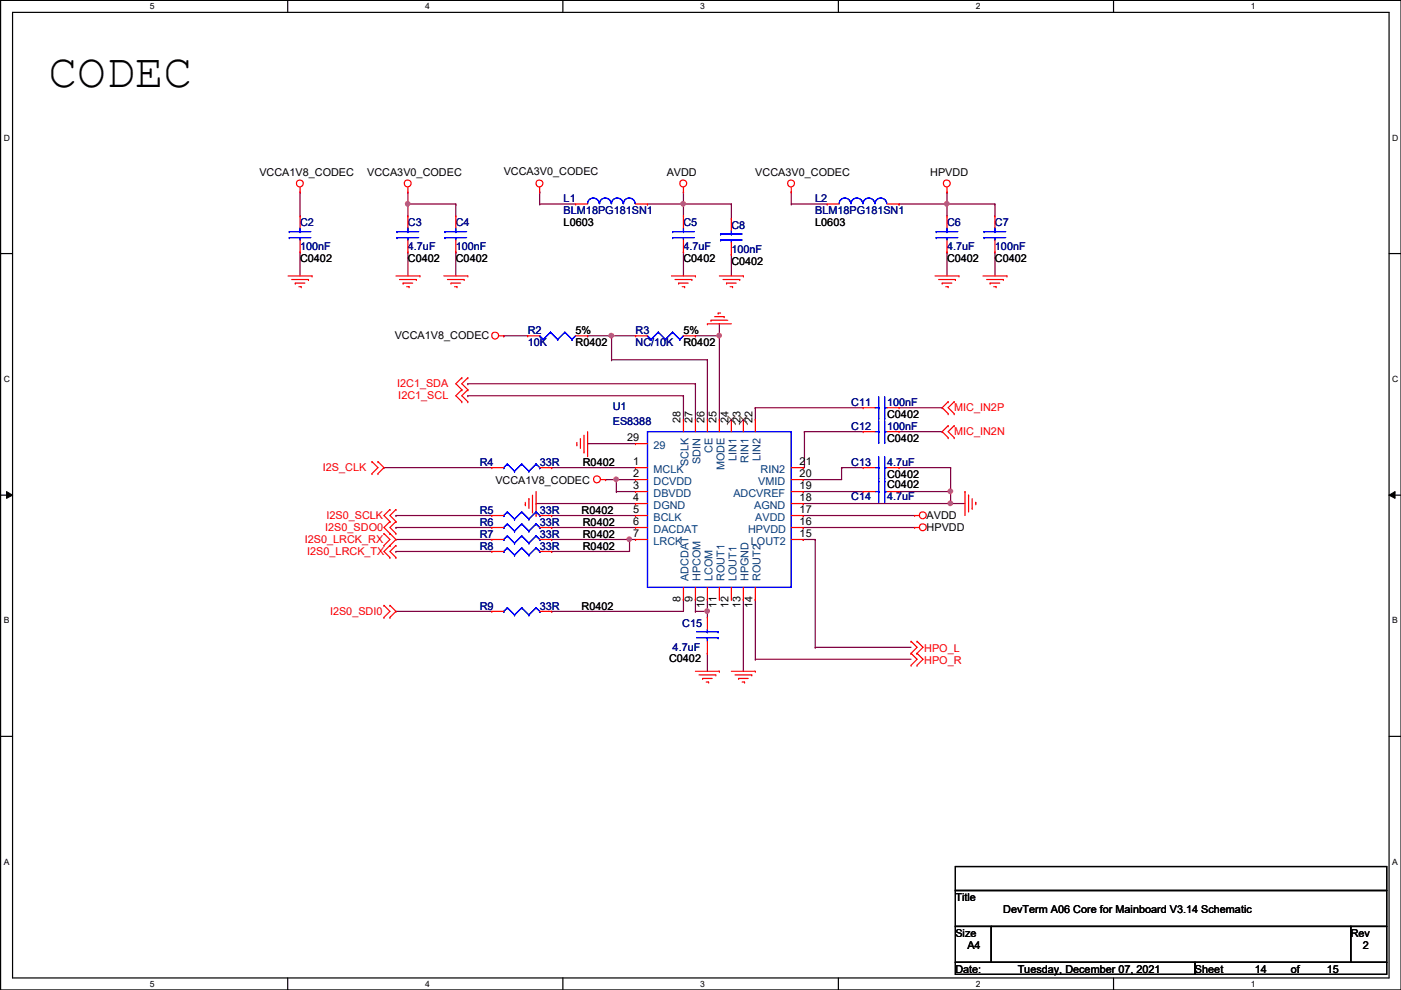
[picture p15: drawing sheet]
<svg xmlns="http://www.w3.org/2000/svg" width="297mm" height="210mm" viewBox="0 0 297 210" stroke-linecap="round" stroke-linejoin="round" font-family="sans-serif">
<defs><g id="words">
<text font-size="10.2" x="10.3" y="18.4">CODEC</text>
<g font-size="2.3">
<text x="55" y="37.3">VCCA1V8_CODEC</text>
<text x="77.8" y="37.3">VCCA3V0_CODEC</text>
<text x="106.8" y="37.1">VCCA3V0_CODEC</text>
<text x="141.3" y="37.3">AVDD</text>
<text x="160.1" y="37.3">VCCA3V0_CODEC</text>
<text x="197.2" y="37.3">HPVDD</text>
<text x="119.5" y="48">L0603</text>
<text x="172.8" y="48">L0603</text>
<text x="63.6" y="55.6">C0402</text>
<text x="86.5" y="55.6">C0402</text>
<text x="96.6" y="55.6">C0402</text>
<text x="144.9" y="55.6">C0402</text>
<text x="155.1" y="56.1">C0402</text>
<text x="200.8" y="55.6">C0402</text>
<text x="210.9" y="55.6">C0402</text>
<text x="83.7" y="71.9">VCCA1V8_CODEC</text>
<text x="122" y="70.9">5%</text>
<text x="144.9" y="70.9">5%</text>
<text x="122" y="73.4">R0402</text>
<text x="144.9" y="73.4">R0402</text>
<text x="144.3" y="89.7" transform="rotate(-90 144.3 89.7)">28</text>
<text x="146.9" y="89.7" transform="rotate(-90 146.9 89.7)">27</text>
<text x="149.4" y="89.7" transform="rotate(-90 149.4 89.7)">26</text>
<text x="151.9" y="89.7" transform="rotate(-90 151.9 89.7)">25</text>
<text x="154.5" y="89.7" transform="rotate(-90 154.5 89.7)">24</text>
<text x="157" y="89.7" transform="rotate(-90 157 89.7)">23</text>
<text x="159.6" y="89.7" transform="rotate(-90 159.6 89.7)">22</text>
<text x="188.1" y="88.6">C0402</text>
<text x="133" y="93.5">29</text>
<text x="188.1" y="93.7">C0402</text>
<text x="123.6" y="98.8">R0402</text>
<text x="134.2" y="98.6">1</text>
<text x="134.2" y="101.1">2</text>
<text x="169.5" y="101.1">20</text>
<text x="169.5" y="98.6">21</text>
<text x="188.1" y="101.3">C0402</text>
<text x="105" y="102.6">VCCA1V8_CODEC</text>
<text x="134.2" y="103.6">3</text>
<text x="134.2" y="106.2">4</text>
<text x="169.5" y="106.2">18</text>
<text x="169.5" y="103.6">19</text>
<text x="188.1" y="103.4">C0402</text>
<text x="123.3" y="109">R0402</text>
<text x="123.6" y="111.5">R0402</text>
<text x="134.2" y="108.7">5</text>
<text x="134.2" y="111.3">6</text>
<text x="134.2" y="113.8">7</text>
<text x="169.5" y="113.8">15</text>
<text x="169.5" y="111.3">16</text>
<text x="169.5" y="108.7">17</text>
<text x="196.5" y="110">AVDD</text>
<text x="196.5" y="112.5">HPVDD</text>
<text x="123.6" y="114">R0402</text>
<text x="123.6" y="116.6">R0402</text>
<text x="123.3" y="129.3">R0402</text>
<text x="144.3" y="127.6" transform="rotate(-90 144.3 127.6)">8</text>
<text x="146.9" y="127.6" transform="rotate(-90 146.9 127.6)">9</text>
<text x="149.4" y="128.9" transform="rotate(-90 149.4 128.9)">10</text>
<text x="151.9" y="128.9" transform="rotate(-90 151.9 128.9)">11</text>
<text x="154.5" y="128.9" transform="rotate(-90 154.5 128.9)">12</text>
<text x="157" y="128.9" transform="rotate(-90 157 128.9)">13</text>
<text x="159.6" y="128.9" transform="rotate(-90 159.6 128.9)">14</text>
<text x="141.9" y="140.5">C0402</text>
<text x="202.6" y="191">Title</text>
<text x="212.7" y="193.5">DevTerm A06 Core for Mainboard V3.14 Schematic</text>
<text x="202.6" y="198.6">Size</text>
<text x="205.1" y="201.2">A4</text>
<text x="286.4" y="198.6">Rev</text>
<text x="288.9" y="201.2">2</text>
<text x="202.6" y="206.2">Date:</text>
<text x="215.8" y="206.2">Tuesday, December 07, 2021</text>
<text x="253.4" y="206.2">Sheet</text>
<text x="266.1" y="206.2">14</text>
<text x="273.7" y="206.2">of</text>
<text x="281.3" y="206.2">15</text>
</g>
<g font-size="2.3" fill="#000080">
<text x="119.5" y="42.9">L1</text>
<text x="119.5" y="45.5">BLM18PG181SN1</text>
<text x="172.8" y="42.9">L2</text>
<text x="172.8" y="45.5">BLM18PG181SN1</text>
<text x="63.6" y="48">C2</text>
<text x="63.6" y="53.1">100nF</text>
<text x="86.5" y="48">C3</text>
<text x="86.5" y="53.1">4.7uF</text>
<text x="96.6" y="48">C4</text>
<text x="96.6" y="53.1">100nF</text>
<text x="144.9" y="48">C5</text>
<text x="144.9" y="53.1">4.7uF</text>
<text x="155.1" y="48.5">C8</text>
<text x="155.1" y="53.6">100nF</text>
<text x="200.8" y="48">C6</text>
<text x="200.8" y="53.1">4.7uF</text>
<text x="210.9" y="48">C7</text>
<text x="210.9" y="53.1">100nF</text>
<text x="111.9" y="70.9">R2</text>
<text x="134.7" y="70.9">R3</text>
<text x="111.9" y="73.4">10K</text>
<text x="134.7" y="73.4">NC/10K</text>
<text x="129.9" y="86.9">U1</text>
<text x="180.5" y="86.1">C11</text>
<text x="188.1" y="86.1">100nF</text>
<text x="129.9" y="90.2">ES8388</text>
<text x="180.5" y="91.2">C12</text>
<text x="188.1" y="91.2">100nF</text>
<text x="101.7" y="98.8">R4</text>
<text x="114.4" y="98.8">33R</text>
<text x="180.5" y="98.8">C13</text>
<text x="188.1" y="98.8">4.7uF</text>
<text x="180.5" y="105.9">C14</text>
<text x="188.1" y="105.9">4.7uF</text>
<text x="101.7" y="109">R5</text>
<text x="101.7" y="111.5">R6</text>
<text x="114.4" y="109">33R</text>
<text x="114.4" y="111.5">33R</text>
<text x="101.7" y="114">R7</text>
<text x="101.7" y="116.6">R8</text>
<text x="114.4" y="114">33R</text>
<text x="114.4" y="116.6">33R</text>
<text x="101.7" y="129.3">R9</text>
<text x="114.4" y="129.3">33R</text>
<text x="142.6" y="137.9">4.7uF</text>
<text x="144.6" y="132.8">C15</text>
</g>
<g font-size="2.3" fill="#f00">
<text x="84.2" y="82">I2C1_SDA</text>
<text x="84.5" y="84.6">I2C1_SCL</text>
<text x="202.3" y="87.1">MIC_IN2P</text>
<text x="202.3" y="92.2">MIC_IN2N</text>
<text x="68.4" y="99.8">I2S_CLK</text>
<text x="69" y="112.5">I2S0_SDO0</text>
<text x="69.2" y="110">I2S0_SCLK</text>
<text x="64.6" y="115.1">I2S0_LRCK_RX</text>
<text x="65.1" y="117.6">I2S0_LRCK_TX</text>
<text x="70" y="130.3">I2S0_SDI0</text>
<text x="196" y="138.2">HPO_L</text>
<text x="196" y="140.7">HPO_R</text>
</g>
<g font-size="2.3" fill="#004080">
<text x="138.6" y="95.2">29</text>
<text x="138.6" y="100.2">MCLK</text>
<text x="146" y="98.8" transform="rotate(-90 146 98.8)">SCLK</text>
<text x="148.5" y="98.4" transform="rotate(-90 148.5 98.4)">SDIN</text>
<text x="151.1" y="96" transform="rotate(-90 151.1 96)">CE</text>
<text x="153.6" y="99.7" transform="rotate(-90 153.6 99.7)">MODE</text>
<text x="156.2" y="97.7" transform="rotate(-90 156.2 97.7)">LIN1</text>
<text x="158.7" y="98.1" transform="rotate(-90 158.7 98.1)">RIN1</text>
<text x="161.2" y="97.7" transform="rotate(-90 161.2 97.7)">LIN2</text>
<text x="161.2" y="100.2">RIN2</text>
<text x="138.6" y="102.8">DCVDD</text>
<text x="138.6" y="105.3">DBVDD</text>
<text x="138.6" y="107.9">DGND</text>
<text x="155.5" y="105.3">ADCVREF</text>
<text x="159.9" y="107.9">AGND</text>
<text x="160.7" y="102.8">VMID</text>
<text x="138.6" y="110.4">BCLK</text>
<text x="138.6" y="112.9">DACDAT</text>
<text x="158.6" y="112.9">HPVDD</text>
<text x="160.1" y="110.4">AVDD</text>
<text x="138.6" y="115.5">LRCK</text>
<text x="159.2" y="115.5">LOUT2</text>
<text x="146" y="123.3" transform="rotate(-90 146 123.3)">ADCDAT</text>
<text x="148.5" y="123.3" transform="rotate(-90 148.5 123.3)">HPCOM</text>
<text x="151.1" y="123.3" transform="rotate(-90 151.1 123.3)">LCOM</text>
<text x="153.6" y="123.3" transform="rotate(-90 153.6 123.3)">ROUT1</text>
<text x="156.2" y="123.3" transform="rotate(-90 156.2 123.3)">LOUT1</text>
<text x="158.7" y="123.3" transform="rotate(-90 158.7 123.3)">HPGND</text>
<text x="161.2" y="123.3" transform="rotate(-90 161.2 123.3)">ROUT2</text>
</g>
<g font-size="1.8">
<text x="31.8" y="1.9">5</text>
<text x="90.1" y="1.9">4</text>
<text x="148.5" y="1.9">3</text>
<text x="206.9" y="1.9">2</text>
<text x="265.2" y="1.9">1</text>
<text x=".8" y="29.8">D</text>
<text x="295.2" y="29.8">D</text>
<text x=".8" y="80.9">C</text>
<text x="295.2" y="80.9">C</text>
<text x=".8" y="132.2">B</text>
<text x="295.2" y="132.2">B</text>
<text x=".8" y="183.3">A</text>
<text x="295.2" y="183.3">A</text>
<text x="31.8" y="209.2">5</text>
<text x="90.1" y="209.2">4</text>
<text x="148.5" y="209.2">3</text>
<text x="206.9" y="209.2">2</text>
<text x="265.2" y="209.2">1</text>
</g>
</g></defs>
<path d="M.1 .1h296.9v209.8h-296.9zM2.7 2.6h291.8v204.7h-291.8z" fill="none" stroke="#000" stroke-width=".25"/>
<g fill="#fff">
<path d="M31.8 .3h1v2.1h-1z"/>
<path d="M31.8 207.6h1v2h-1z"/>
</g>
<path d="M61 .1v2.5M61 207.3v2.6" fill="none" stroke="#000" stroke-width=".25"/>
<g fill="#fff">
<path d="M90.1 .3h1v2.1h-1z"/>
<path d="M90.1 207.6h1v2h-1z"/>
</g>
<path d="M119.3 .1v2.5M119.3 207.3v2.6" fill="none" stroke="#000" stroke-width=".25"/>
<g fill="#fff">
<path d="M148.5 .3h1v2.1h-1z"/>
<path d="M148.5 207.6h1v2h-1z"/>
</g>
<path d="M177.8 .1v2.5M177.8 207.3v2.6" fill="none" stroke="#000" stroke-width=".25"/>
<g fill="#fff">
<path d="M206.9 .3h1v2.1h-1z"/>
<path d="M206.9 207.6h1v2h-1z"/>
</g>
<path d="M236.1 .1v2.5M236.1 207.3v2.6" fill="none" stroke="#000" stroke-width=".25"/>
<g fill="#fff">
<path d="M265.2 .3h1v2.1h-1z"/>
<path d="M265.2 207.6h1v2h-1z"/>
<path d="M.8 28.2h1.3v2h-1.3z"/>
<path d="M295.2 28.2h1.3v2h-1.3z"/>
<path d="M.8 79.3h1.3v2.1h-1.3z"/>
<path d="M295.2 79.3h1.3v2.1h-1.3z"/>
</g>
<path d="M.1 53.8h2.6M294.5 53.8h2.5" fill="none" stroke="#000" stroke-width=".25"/>
<g fill="#fff">
<path d="M.8 130.6h1.2v2h-1.2z"/>
<path d="M295.2 130.6h1.2v2h-1.2z"/>
</g>
<path d="M.1 105h2.6M294.5 105h2.5" fill="none" stroke="#000" stroke-width=".25"/>
<path d="M1.4 104.2l1.3 .8-1.3 .7zM294.5 105l1.3-.8v1.5z" fill="#000"/>
<path d="M1.4 104.2l1.3 .8-1.3 .7zM294.5 105l1.3-.8v1.5z" fill="none" stroke="#000" stroke-width=".21"/>
<g fill="#fff">
<path d="M.8 181.7h1.1v2h-1.1z"/>
<path d="M295.2 181.7h1.1v2h-1.1z"/>
</g>
<path d="M.1 156.1h2.6M294.5 156.1h2.5" fill="none" stroke="#000" stroke-width=".25"/>
<path d="M128.4 101.7h.1M128.4 101.7h2.3M130.7 104.2h.1M130.7 101.7h.1M130.7 104.2h4M130.7 101.7v2.5" fill="none" stroke="#800040" stroke-width=".25"/>
<circle cx="130.6" cy="101.6" r=".48" fill="#f0f"/>
<circle cx="130.6" cy="101.6" r=".48" fill="none" stroke="#f0f" stroke-width=".25"/>
<g fill="none" stroke="#800040" stroke-width=".25">
<path d="M86.5 53.4h.1M86.5 40.7h.1M86.5 40.7v2.6M86.5 53.4v5.1M96.6 53.4h.1M96.6 53.4v5.1M114.4 43.3h.1M114.4 40.7h.1M114.4 43.3h7.6M114.4 40.7v2.6M137.3 43.3h.1M137.3 43.3h17.8"/>
<path d="M144.9 40.7h.1M144.9 53.4h.1M144.9 43.3h.1M144.9 40.7v5.1M144.9 53.4v5.1M155.1 53.9h.1M155.1 43.3h.1M155.1 43.3v3M155.1 53.9v4.6"/>
</g>
<circle cx="144.9" cy="43.2" r=".48" fill="#f0f"/>
<circle cx="144.9" cy="43.2" r=".48" fill="none" stroke="#f0f" stroke-width=".25"/>
<g fill="none" stroke="#800040" stroke-width=".25">
<path d="M167.8 43.3h.1M167.8 40.7h.1M167.8 43.3h7.6M167.8 40.7v2.6M190.6 43.3h.1M190.6 43.3h10.2M200.8 40.7h.1M200.8 53.4h.1M200.8 43.3h.1M200.8 40.7v5.1M200.8 53.4v5.1M210.9 53.4h.1"/>
<path d="M210.9 53.4v5.1"/>
</g>
<circle cx="200.7" cy="43.2" r=".48" fill="#f0f"/>
<circle cx="200.7" cy="43.2" r=".48" fill="none" stroke="#f0f" stroke-width=".25"/>
<g fill="none" stroke="#800040" stroke-width=".25">
<path d="M200.8 43.3h.1M200.8 43.3h10.1M210.9 43.3h.1M210.9 43.3v2.5M150 76.3h.1M150 76.3v12.7M152.5 71.2h.1M152.5 71.2v17.8M99.2 83.9h.1M99.2 81.4h.1M99.2 83.9h45.7M99.2 81.4h48.2"/>
<path d="M144.9 83.9h.1M144.9 83.9v5.1M147.4 81.4h.1M147.4 81.4v7.6M113.7 106.8h.1M113.7 106.8h21M117 111.8h.1M117 109.3h.1M117 116.9h.1M117 111.8h17.7M117 109.3h17.7M130.7 101.7h.1"/>
<path d="M130.7 101.7h4M133.5 114.4h.1M133.5 114.4h1.2M133.5 114.4v2.5h-16.5M170.3 111.8h.1M170.3 109.3h.1M170.3 114.4h.1M170.3 111.8h23.6M170.3 109.3h23.6M170.3 114.4h2.5M117 129.6h.1M144.9 127.1h.1"/>
<path d="M144.9 127.1v2.5h-27.9M147.4 127.1h.1M147.4 127.1v2.5M150 129.6h.1M150 129.6v1.3M157.6 127.1h.1M157.6 127.1v15.2"/>
</g>
<circle cx="133.4" cy="114.3" r=".48" fill="#f0f"/>
<circle cx="133.4" cy="114.3" r=".48" fill="none" stroke="#f0f" stroke-width=".25"/>
<path d="M124.6 94.1h.1M124.6 94.1h10.1M190.6 99.1h.1M190.6 99.1h10.9M117 114.4h.1M117 114.4h16.5M147.4 129.6h.1M150 127.1h.1M150 127.1v2.5h-2.6" fill="none" stroke="#800040" stroke-width=".25"/>
<circle cx="149.9" cy="129.6" r=".48" fill="#f0f"/>
<circle cx="149.9" cy="129.6" r=".48" fill="none" stroke="#f0f" stroke-width=".25"/>
<path d="M170.3 106.8h.1M170.3 106.8h31.2" fill="none" stroke="#800040" stroke-width=".25"/>
<circle cx="201.5" cy="106.7" r=".48" fill="#f0f"/>
<circle cx="201.5" cy="106.7" r=".48" fill="none" stroke="#f0f" stroke-width=".25"/>
<g fill="none" stroke="#800040" stroke-width=".25">
<path d="M160.1 86.4h.1M160.1 86.4h22.9M170.3 99.1h.1M170.6 91.5h.1M170.6 91.5v7.6h-.3M170.6 91.5h12.4M178.4 99.1h.1M178.4 99.1h4.6M178.4 99.1v2.6h-8.1M201.5 99.1h.1M201.5 99.1v7.7M170.3 101.7h.1"/>
<path d="M170.3 104.2h.1M170.3 104.2h12.7M190.6 104.2h.1M190.6 104.2h10.9M201.5 106.8h.1M201.5 104.2h.1M201.5 106.8h3.1M150 138.5h.1M150 138.5v3.8"/>
</g>
<circle cx="201.5" cy="104.2" r=".48" fill="#f0f"/>
<circle cx="201.5" cy="104.2" r=".48" fill="none" stroke="#f0f" stroke-width=".25"/>
<g fill="none" stroke="#800040" stroke-width=".25">
<path d="M86.5 43.3h.1M86.5 43.3h10.1M86.5 43.3v2.5M152.5 68.7h.1M152.5 68.7v2.5M81.4 99.1h.1M81.4 99.1h22.9M117 99.1h.1M117 99.1h17.7M160.1 86.4h.1M160.1 86.4v2.6M160.1 127.1h.1"/>
<path d="M160.1 127.1v12.7"/>
</g>
<circle cx="86.4" cy="43.2" r=".48" fill="#f0f"/>
<circle cx="86.4" cy="43.2" r=".48" fill="none" stroke="#f0f" stroke-width=".25"/>
<path d="M63.6 53.4h.1M63.6 40.7h.1M63.6 40.7v5.1M63.6 53.4v5.1M96.6 43.3h.1M96.6 43.3v2.5M147.4 71.2h.1M147.4 71.2h5.1" fill="none" stroke="#800040" stroke-width=".25"/>
<circle cx="152.5" cy="71.2" r=".48" fill="#f0f"/>
<circle cx="152.5" cy="71.2" r=".48" fill="none" stroke="#f0f" stroke-width=".25"/>
<path d="M129.7 76.3h.1M129.7 71.2h.1M129.7 76.3h20.3M129.7 71.2v5.1M129.7 71.2h5" fill="none" stroke="#800040" stroke-width=".25"/>
<circle cx="129.6" cy="71.2" r=".48" fill="#f0f"/>
<circle cx="129.6" cy="71.2" r=".48" fill="none" stroke="#f0f" stroke-width=".25"/>
<g fill="none" stroke="#800040" stroke-width=".25">
<path d="M106.8 71.2h.1M106.8 71.2h5.1M124.6 71.2h.1M124.6 71.2h5.1M190.6 86.4h9.2M190.6 91.5h9.2M199.8 86.4h.1M199.8 91.5h.1M83.9 114.4h.1M83.9 116.9h.1M83.9 109.3h.1M83.9 111.8h.1"/>
<path d="M83.9 114.4h20.4M83.9 116.9h20.4M83.9 109.3h20.4M83.9 111.8h20.4M172.8 114.4h.1M172.8 114.4v22.8M83.9 129.6h.1M83.9 129.6h20.4M160.1 139.8h.1M160.1 139.8h33.1M172.8 137.2h.1M172.8 137.2h20.4"/>
</g>
<g fill="none" stroke="#f00" stroke-width=".25">
<path d="M63.6 39.7v1M86.5 39.7v1M114.4 39.7v1M144.9 39.7v1M167.8 39.7v1M200.8 39.7v1M61.1 58.5h5.1M61.8 59.3h3.6M63.6 40.7h.1M63.6 53.4h.1M63.6 45.8h.1M63.6 45.8v2.5"/>
<path d="M63.6 50.9v2.5M65.4 59.3h.1M66.2 58.5h.1M83.9 58.5h5.1M84.7 59.3h3.6M86.5 40.7h.1M86.5 53.4h.1M86.5 45.8h.1M86.5 45.8v2.5M86.5 50.9v2.5M88.3 59.3h.1M89 58.5h.1"/>
<path d="M94.1 58.5h5.1M94.9 59.3h3.5M96.6 53.4h.1M96.6 45.8h.1M96.6 45.8v2.5M96.6 50.9v2.5M98.4 59.3h.1M99.2 58.5h.1M114.4 40.7h.1M122 43.3h.1M122 43.3h2.6M134.7 43.3h2.6"/>
<path d="M137.3 43.3h.1M142.4 58.5h5M143.1 59.3h3.6M144.9 40.7h.1M144.9 53.4h.1M144.9 45.8h.1M144.9 45.8v2.5M144.9 50.9v2.5M146.7 59.3h.1M147.4 58.5h.1M152.5 58.5h5.1M153.3 59.3h3.5"/>
<path d="M155.1 53.9h.1M155.1 46.3h.1M155.1 46.3v2.6M155.1 51.4v2.5M156.8 59.3h.1M157.6 58.5h.1M167.8 40.7h.1M175.4 43.3h.1M175.4 43.3h2.5M188.1 43.3h2.5M190.6 43.3h.1M198.2 58.5h5.1"/>
<path d="M199 59.3h3.6M200.8 40.7h.1M200.8 53.4h.1M200.8 45.8h.1M200.8 45.8v2.5M200.8 50.9v2.5M202.6 59.3h.1M203.3 58.5h.1M208.4 58.5h5.1M209.2 59.3h3.5M210.9 53.4h.1M210.9 45.8h.1"/>
<path d="M210.9 45.8v2.5M210.9 50.9v2.5M212.7 59.3h.1M213.5 58.5h.1M62.6 60h.1M62.6 60h2M63.4 60.8h.5M63.9 60.8h.1M85.5 60h.1M85.5 60h2M86.2 60.8h.5M86.7 60.8h.1"/>
<path d="M95.6 60h.1M95.6 60h2.1M96.4 60.8h.5M96.9 60.8h.1M105.8 71.2h1M106.8 71.2h.1M111.9 71.2h.1M111.9 71.2h2.5M122 71.2h2.6M124.6 71.2h.1M134.7 71.2h.1M134.7 71.2h2.6"/>
<path d="M143.9 60h.1M143.9 60h2M144.6 60.8h.6M144.9 71.2h2.5M145.2 60.8h.1M147.4 71.2h.1M150 68.7h.1M150 68.7h5.1M150.7 67.9h.1M150.7 67.9h3.6M151.5 67.1h2M152.3 66.4h.1"/>
<path d="M152.3 66.4h.5M153.5 67.1h.1M154 60h.1M154 60h2.1M154.8 60.8h.5M155.3 60.8h.1M199.8 60h.1M199.8 60h2M200.5 60.8h.5M201 60.8h.1M209.9 60h.1M209.9 60h2.1"/>
<path d="M210.7 60.8h.5M211.2 60.8h.1M78.9 97.9h.1M78.9 97.9l1.2 1.2-1.2 1.3M80.1 97.9h.1M80.1 97.9l1.3 1.2-1.3 1.3M97.9 85.2h.1M97.9 82.6h.1M97.9 80.1h.1M97.9 82.6l-1.3 1.3 1.3 1.3M97.9 80.1l-1.3 1.3 1.3 1.2M99.2 85.2h.1"/>
<path d="M99.2 82.6h.1M99.2 80.1h.1M99.2 80.1l-1.3 1.3 1.3 1.2M99.2 82.6l-1.3 1.3 1.3 1.3M104.3 99.1h.1M104.3 99.1h2.5M114.4 99.1h2.6M117 99.1h.1M122.3 94.3h.1M122.3 93.8v.5M123.1 93h.1M123.1 93v2.1"/>
<path d="M123.8 95.8h.1M123.8 92.3v3.5M124.6 96.6h.1M124.6 91.5v5.1M134.7 99.1h.1M134.7 94.1h.1M134.7 99.1h2.6M134.7 94.1h2.6M144.9 89h.1M144.9 89v2.5M147.4 89h.1M147.4 89v2.5"/>
<path d="M150 89h.1M150 89v2.5M152.5 89h.1M152.5 89v2.5M155.1 89h.1M155.1 89v2.5M157.6 89h.1M157.6 89v2.5M160.1 89h.1M160.1 89v2.5M167.8 99.1h2.5M170.3 99.1h.1"/>
<path d="M183 91.5h.1M183 86.4h.1M183 99.1h.1M183 91.5h2.5M183 99.1h2.5M183 86.4h2.5M188.1 91.5h2.5M188.1 99.1h2.5M188.1 86.4h2.5M190.6 91.5h.1M190.6 86.4h.1M190.6 99.1h.1"/>
<path d="M201 85.2h.1M201 87.7h.1M201 90.3h.1M201 92.8h.1M201 85.2l-1.2 1.2 1.2 1.3M201 90.3l-1.2 1.2 1.2 1.3M202.3 87.7h.1M202.3 85.2h.1M202.3 92.8h.1M202.3 90.3h.1M202.3 85.2l-1.3 1.2 1.3 1.3M202.3 90.3l-1.3 1.2 1.3 1.3"/>
<path d="M78.9 100.4h.1M80.1 100.4h.1M81.4 115.7h.1M81.4 113.1h.1M81.4 113.1l1.3 1.3-1.3 1.3M82.7 110.6h.1M82.7 108h.1M82.7 118.2h.1M82.7 115.7h.1M82.7 113.1h.1M82.7 108l-1.3 1.3 1.3 1.3M82.7 110.6l-1.3 1.2 2.5 2.6-2.5 2.5 1.3 1.3"/>
<path d="M83.9 110.6h.1M83.9 108h.1M83.9 118.2h.1M83.9 115.7h.1M83.9 113.1h.1M83.9 108l-1.2 1.3 1.2 1.3M83.9 115.7l-1.2 1.2 1.2 1.3M83.9 110.6l-1.2 1.2 1.2 1.3M104.3 109.3h.1M104.3 111.8h.1M104.3 114.4h.1M104.3 116.9h.1"/>
<path d="M104.3 109.3h2.5M104.3 111.8h2.5M104.3 114.4h2.5M104.3 116.9h2.5M111.4 107h.1M111.4 106.5v.5M112.1 105.7h.1M112.1 105.7v2.1M112.9 108.5h.1M112.9 105v3.5M113.7 109.3h.1M113.7 104.2v5.1"/>
<path d="M114.4 109.3h2.6M114.4 111.8h2.6M114.4 114.4h2.6M114.4 116.9h2.6M117 109.3h.1M117 111.8h.1M117 114.4h.1M117 116.9h.1M127.4 101.7h1M128.4 101.7h.1M134.7 101.7h.1M134.7 104.2h.1"/>
<path d="M134.7 106.8h.1M134.7 109.3h.1M134.7 111.8h.1M134.7 114.4h.1M134.7 101.7h2.6M134.7 109.3h2.6M134.7 111.8h2.6M134.7 104.2h2.6M134.7 106.8h2.6M134.7 114.4h2.6M167.8 101.7h2.5M167.8 109.3h2.5"/>
<path d="M167.8 111.8h2.5M167.8 104.2h2.5M167.8 106.8h2.5M167.8 114.4h2.5M170.3 114.4h.1M170.3 111.8h.1M170.3 109.3h.1M170.3 106.8h.1M170.3 104.2h.1M170.3 101.7h.1M183 104.2h.1M183 104.2h2.5"/>
<path d="M188.1 104.2h2.5M190.6 104.2h.1M193.9 109.3h.1M193.9 111.8h.1M193.9 109.3h1M193.9 111.8h1M204.6 104.2h.1M204.6 104.2v5.1M205.4 105h.1M205.4 105v3.5M206.1 107.8h.1M206.1 105.7v2.1"/>
<path d="M206.9 106.5h.1M206.9 106.5v.5M81.4 130.9h.1M81.4 128.4h.1M81.4 128.4l1.3 1.2-1.3 1.3M82.7 128.4h.1M82.7 130.9h.1M82.7 128.4l1.2 1.2-1.2 1.3M104.3 129.6h.1M104.3 129.6h2.5M114.4 129.6h2.6M117 129.6h.1"/>
<path d="M144.9 127.1h.1M144.9 124.5v2.6M147.4 127.1h.1M147.4 124.5v2.6M150 127.1h.1M150 130.9h.1M150 138.5h.1M150 124.5v2.6M150 130.9v2.5M150 136v2.5M152.5 127.1h.1M152.5 124.5v2.6"/>
<path d="M155.1 127.1h.1M155.1 124.5v2.6M157.6 127.1h.1M157.6 124.5v2.6M160.1 127.1h.1M160.1 124.5v2.6M193.2 136h.1M193.2 138.5h.1M193.2 136l1.2 1.2-1.2 1.3M193.2 138.5l1.2 1.3-1.2 1.3M194.4 136h.1M194.4 138.5h.1"/>
<path d="M194.4 136l1.3 1.2-1.3 1.3M194.4 138.5l1.3 1.3-1.3 1.3M147.4 142.3h5.1M148.2 143.1h3.6M149 143.8h.1M149 143.8h2M149.7 144.6h.5M150.2 144.6h.1M151.8 143.1h.1M152.5 142.3h.1M155.1 142.3h5M155.8 143.1h3.6"/>
<path d="M156.6 143.8h.1M156.6 143.8h2M157.3 144.6h.6M157.9 144.6h.1M159.4 143.1h.1M160.1 142.3h.1M193.2 141.1h.1M194.4 141.1h.1"/>
<circle cx="63.6" cy="38.9" r=".73"/>
<circle cx="86.4" cy="38.9" r=".73"/>
<circle cx="114.4" cy="38.9" r=".73"/>
<circle cx="144.8" cy="38.9" r=".73"/>
<circle cx="167.7" cy="38.9" r=".73"/>
<circle cx="200.7" cy="38.9" r=".73"/>
<circle cx="105" cy="71.2" r=".73"/>
<circle cx="126.6" cy="101.6" r=".73"/>
<circle cx="195.6" cy="109.3" r=".73"/>
<circle cx="195.6" cy="111.8" r=".73"/>
</g>
<path d="M202.6 183.7h91.4v5.1h-91.4zM202.6 188.8h91.4v7.6h-91.4zM202.6 196.4h7.6v7.6h-7.6zM210.2 196.4h76.2v7.6h-76.2zM286.4 196.4h7.6v7.6h-7.6zM202.6 204h50.8v2.6h-50.8zM253.4 204h40.6v2.6h-40.6z" fill="none" stroke="#000" stroke-width=".25"/>
<g fill="none" stroke="#00f" stroke-width=".25">
<path d="M61.3 49.1h.1M61.3 50.4h.1M61.3 49.1h4.6M61.3 50.4h4.6M63.6 50.4h.1M63.6 49.1h.1M63.6 48.3v.8M63.6 50.4v.5M84.2 49.1h.1M84.2 50.4h.1M84.2 49.1h4.6M84.2 50.4h4.6"/>
<path d="M86.5 50.4h.1M86.5 49.1h.1M86.5 48.3v.8M86.5 50.4v.5M94.4 49.1h.1M94.4 50.4h.1M94.4 49.1h4.5M94.4 50.4h4.5M96.6 50.4h.1M96.6 49.1h.1M96.6 48.3v.8M96.6 50.4v.5"/>
<path d="M124.6 43.2a1.23 1.23 0 0 1 1.2-1.2 1.23 1.23 0 0 1 1.2 1.2M127.1 43.2a1.23 1.23 0 0 1 1.3-1.2 1.23 1.23 0 0 1 1.2 1.2M129.7 43.2a1.23 1.23 0 0 1 1.2-1.2 1.23 1.23 0 0 1 1.2 1.2M132.2 43.2a1.23 1.23 0 0 1 1.2-1.2 1.23 1.23 0 0 1 1.3 1.2M142.6 49.1h.1M142.6 50.4h.1M142.6 49.1h4.6M142.6 50.4h4.6M144.9 50.4h.1M144.9 49.1h.1M144.9 48.3v.8M144.9 50.4v.5"/>
<path d="M152.8 49.6h.1M152.8 50.9h.1M152.8 49.6h4.5M152.8 50.9h4.5M155.1 50.9h.1M155.1 49.6h.1M155.1 48.9v.7M155.1 50.9v.5M177.9 43.2a1.23 1.23 0 0 1 1.3-1.2 1.23 1.23 0 0 1 1.2 1.2M180.5 43.2a1.23 1.23 0 0 1 1.2-1.2 1.23 1.23 0 0 1 1.2 1.2M183 43.2a1.23 1.23 0 0 1 1.2-1.2 1.23 1.23 0 0 1 1.3 1.2M185.5 43.2a1.23 1.23 0 0 1 1.3-1.2 1.23 1.23 0 0 1 1.2 1.2"/>
<path d="M198.5 49.1h.1M198.5 50.4h.1M198.5 49.1h4.6M198.5 50.4h4.6M200.8 50.4h.1M200.8 49.1h.1M200.8 48.3v.8M200.8 50.4v.5M208.7 49.1h.1M208.7 50.4h.1M208.7 49.1h4.5M208.7 50.4h4.5"/>
<path d="M210.9 50.4h.1M210.9 49.1h.1M210.9 48.3v.8M210.9 50.4v.5M114.4 71.2h.1M114.4 71.2l.8 .8M115.2 72h.1M116.7 70.4h.1M116.7 70.4l1.5 1.6M116.7 70.4l-1.5 1.6M118.2 72h.1M119.8 70.4h.1"/>
<path d="M119.8 70.4l1.5 1.6M119.8 70.4l-1.6 1.6M121.3 72h.1M122 71.2l-.7 .8M137.3 71.2h.1M137.3 71.2l.7 .8M138 72h.1M139.6 70.4h.1M139.6 70.4l1.5 1.6M139.6 70.4l-1.6 1.6M141.1 72h.1M142.6 70.4h.1"/>
<path d="M142.6 70.4l1.5 1.6M142.6 70.4l-1.5 1.6M144.1 72h.1M144.9 71.2l-.8 .8M106.8 99.1h.1M107.6 98.4h.1M107.6 98.4l-.8 .7M107.6 98.4l1.5 1.5M109.1 99.9h.1M110.6 98.4h.1M110.6 98.4l-1.5 1.5M110.6 98.4l1.5 1.5"/>
<path d="M112.1 99.9h.1M113.7 98.4h.1M113.7 98.4l-1.6 1.5M113.7 98.4l.7 .7M114.4 99.1h.1M137.3 91.5h30.5v33h-30.5zM185.5 91.5h.8M185.5 86.4h.8M185.5 99.1h.8M186.3 93.8h.1M186.3 91.5h.1M186.3 88.7h.1"/>
<path d="M186.3 86.4h.1M186.3 99.1h.1M186.3 84.2v4.5M186.3 89.2v4.6M186.3 96.9v4.5M187.6 91.5h.1M187.6 93.8h.1M187.6 86.4h.1M187.6 88.7h.1M187.6 99.1h.1M187.6 91.5h.5M187.6 84.2v4.5"/>
<path d="M187.6 89.2v4.6M187.6 96.9v4.5M187.6 86.4h.5M187.6 99.1h.5M106.8 109.3h.1M106.8 111.8h.1M106.8 114.4h.1M106.8 116.9h.1M107.6 108.5h.1M107.6 111.1h.1M107.6 113.6h.1M107.6 116.2h.1"/>
<path d="M107.6 108.5l-.8 .8M107.6 108.5l1.5 1.6M107.6 111.1l-.8 .7M107.6 111.1l1.5 1.5M107.6 113.6l-.8 .8M107.6 113.6l1.5 1.5M107.6 116.2l-.8 .7M107.6 116.2l1.5 1.5M109.1 110.1h.1M109.1 112.6h.1M109.1 115.1h.1M109.1 117.7h.1"/>
<path d="M110.6 108.5h.1M110.6 111.1h.1M110.6 113.6h.1M110.6 116.2h.1M110.6 108.5l-1.5 1.6M110.6 108.5l1.5 1.6M110.6 111.1l-1.5 1.5M110.6 111.1l1.5 1.5M110.6 113.6l-1.5 1.5M110.6 113.6l1.5 1.5M110.6 116.2l-1.5 1.5M110.6 116.2l1.5 1.5"/>
<path d="M112.1 110.1h.1M112.1 112.6h.1M112.1 115.1h.1M112.1 117.7h.1M113.7 108.5h.1M113.7 111.1h.1M113.7 113.6h.1M113.7 116.2h.1M113.7 108.5l-1.6 1.6M113.7 108.5l.7 .8M113.7 111.1l-1.6 1.5M113.7 111.1l.7 .7"/>
<path d="M113.7 113.6l-1.6 1.5M113.7 113.6l.7 .8M113.7 116.2l-1.6 1.5M113.7 116.2l.7 .7M114.4 109.3h.1M114.4 111.8h.1M114.4 114.4h.1M114.4 116.9h.1M185.5 104.2h.8M186.3 101.9h.1M186.3 104.2h.1M186.3 101.4h.1"/>
<path d="M186.3 101.9v4.6M187.6 104.2h.1M187.6 101.9h.1M187.6 101.4h.1M187.6 101.9v4.6M187.6 104.2h.5M106.8 129.6h.1M107.6 128.9h.1M107.6 128.9l-.8 .7M107.6 128.9l1.5 1.5M109.1 130.4h.1M110.6 128.9h.1"/>
<path d="M110.6 128.9l-1.5 1.5M110.6 128.9l1.5 1.5M112.1 130.4h.1M113.7 128.9h.1M113.7 128.9l-1.6 1.5M113.7 128.9l.7 .7M114.4 129.6h.1M147.7 135.2h4.6M147.7 133.9h4.6M150 133.9h.1M150 135.2h.1M150 133.4v.5"/>
<path d="M150 135.2v.8M152.3 135.2h.1M152.3 133.9h.1"/>
</g>
<path d="M154.2 89.8h.1M154.3 88.2l1.6 1.6M155.8 88.2l-1.6 1.6M155.9 89.8h.1M156.8 89.8h.1M156.8 88.2l1.7 1.6M158.4 88.2l-1.6 1.6M158.5 89.8h.1" fill="none" stroke="#804000" stroke-width=".21"/>
<circle cx="130.6" cy="101.6" r=".48" fill="#f0f"/>
<circle cx="130.6" cy="101.6" r=".48" fill="none" stroke="#f0f" stroke-width=".25"/>
<circle cx="144.9" cy="43.2" r=".48" fill="#f0f"/>
<circle cx="144.9" cy="43.2" r=".48" fill="none" stroke="#f0f" stroke-width=".25"/>
<circle cx="200.7" cy="43.2" r=".48" fill="#f0f"/>
<circle cx="200.7" cy="43.2" r=".48" fill="none" stroke="#f0f" stroke-width=".25"/>
<circle cx="133.4" cy="114.3" r=".48" fill="#f0f"/>
<circle cx="133.4" cy="114.3" r=".48" fill="none" stroke="#f0f" stroke-width=".25"/>
<circle cx="149.9" cy="129.6" r=".48" fill="#f0f"/>
<circle cx="149.9" cy="129.6" r=".48" fill="none" stroke="#f0f" stroke-width=".25"/>
<circle cx="201.5" cy="106.7" r=".48" fill="#f0f"/>
<circle cx="201.5" cy="106.7" r=".48" fill="none" stroke="#f0f" stroke-width=".25"/>
<circle cx="201.5" cy="104.2" r=".48" fill="#f0f"/>
<circle cx="201.5" cy="104.2" r=".48" fill="none" stroke="#f0f" stroke-width=".25"/>
<circle cx="86.4" cy="43.2" r=".48" fill="#f0f"/>
<circle cx="86.4" cy="43.2" r=".48" fill="none" stroke="#f0f" stroke-width=".25"/>
<circle cx="152.5" cy="71.2" r=".48" fill="#f0f"/>
<circle cx="152.5" cy="71.2" r=".48" fill="none" stroke="#f0f" stroke-width=".25"/>
<circle cx="129.6" cy="71.2" r=".48" fill="#f0f"/>
<circle cx="129.6" cy="71.2" r=".48" fill="none" stroke="#f0f" stroke-width=".25"/>
<use href="#words"/>
</svg>
